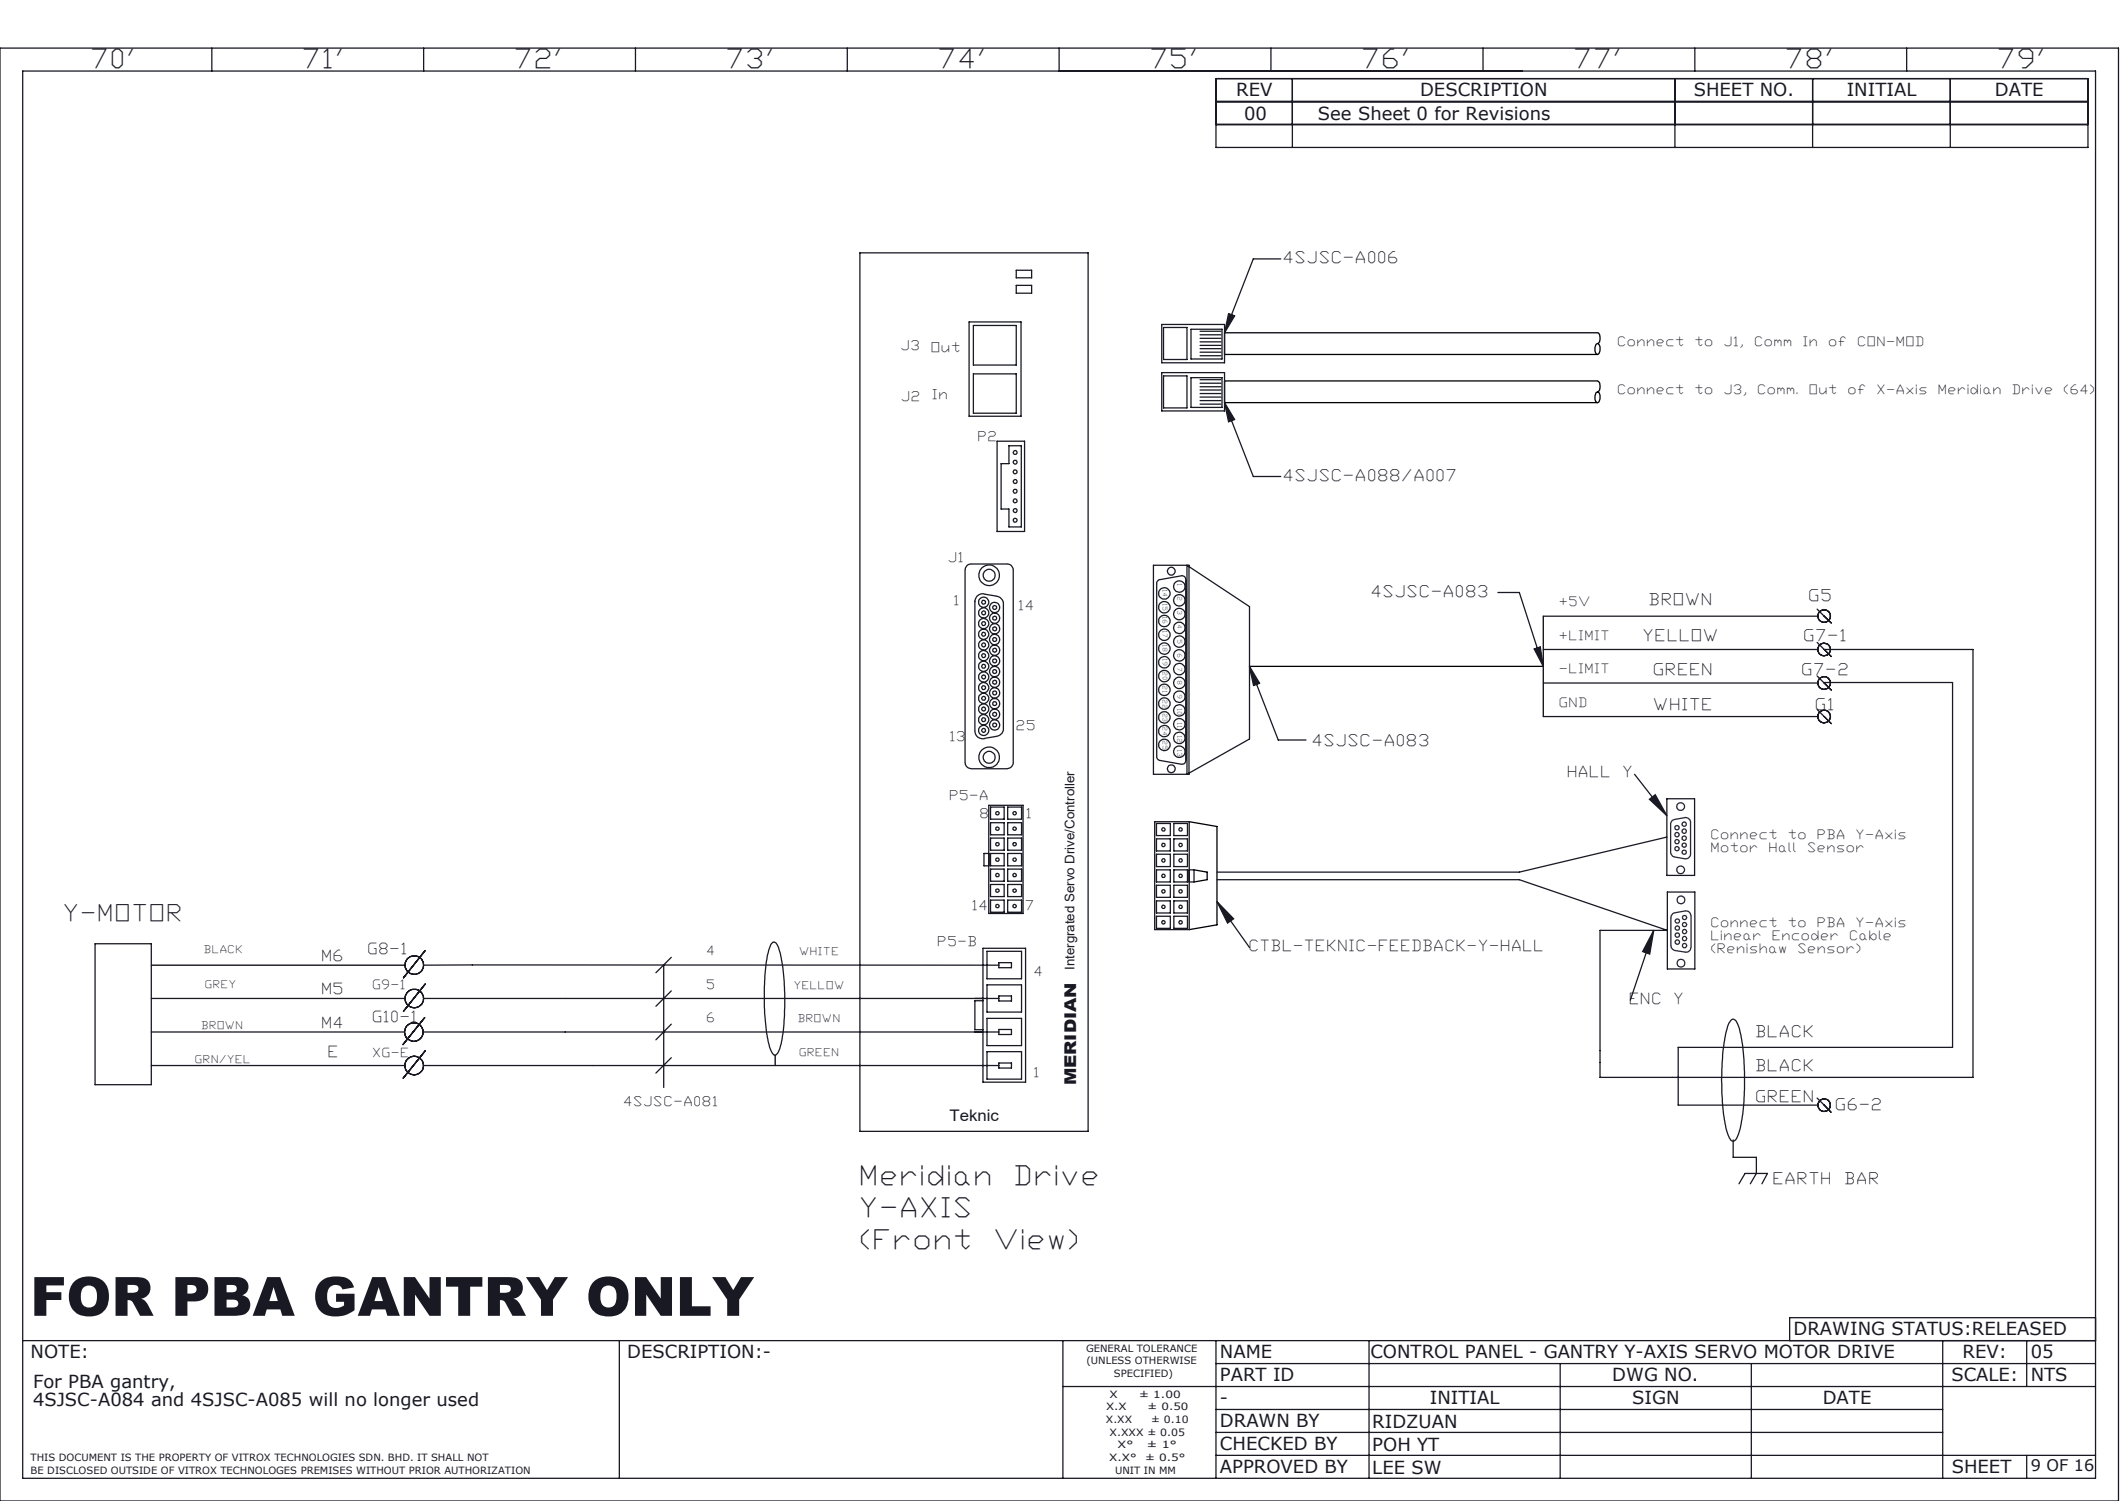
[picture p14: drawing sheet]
<svg xmlns="http://www.w3.org/2000/svg" width="297mm" height="210mm" viewBox="0 0 297 210" stroke-linecap="round" stroke-linejoin="round" font-family="sans-serif">
<defs><g id="words">
<text font-size="7.6" fill="#191924" x="4.2" y="184.1">FOR PBA GANTRY ONLY</text>
<g font-size="3.7" fill="#191924">
<text x="120.6" y="165.7">Meridian</text>
<text x="142.2" y="165.7">Drive</text>
<text x="120.6" y="170.2">Y-AXIS</text>
<text x="120.6" y="174.7">(Front</text>
<text x="139.4" y="174.7">View)</text>
</g>
<g font-size="3.6" fill="#191924">
<text x="13" y="9.6">70'</text>
<text x="42.6" y="9.6">71'</text>
<text x="72.3" y="9.6">72'</text>
<text x="101.9" y="9.6">73'</text>
<text x="131.5" y="9.6">74'</text>
<text x="161.2" y="9.6">75'</text>
<text x="190.8" y="9.6">76'</text>
<text x="220.4" y="9.6">77'</text>
<text x="250.1" y="9.6">78'</text>
<text x="279.7" y="9.6">79'</text>
</g>
<text font-size="3.2" fill="#191924" x="9.1" y="128.8">Y-MOTOR</text>
<g font-size="2.5" fill="#191924">
<text x="172.9" y="13.4">REV</text>
<text x="174.1" y="16.7">00</text>
<text x="184.4" y="16.8">See Sheet 0 for Revisions</text>
<text x="198.7" y="13.4">DESCRIPTION</text>
<text x="236.9" y="13.4">SHEET NO.</text>
<text x="258.3" y="13.4">INITIAL</text>
<text x="279.1" y="13.4">DATE</text>
<text x="4.3" y="190">NOTE:</text>
<text x="87.7" y="190">DESCRIPTION:-</text>
<text x="170.7" y="190">NAME</text>
<text x="191.7" y="190">CONTROL PANEL - GANTRY Y-AXIS SERVO MOTOR DRIVE</text>
<text x="250.9" y="186.8">DRAWING STATUS:RELEASED</text>
<text x="274.6" y="190">REV:</text>
<text x="284.1" y="190">05</text>
<text x="4.6" y="194.2">For PBA gantry,</text>
<text x="4.6" y="196.7">4SJSC-A084 and 4SJSC-A085 will no longer used</text>
<text x="170.7" y="196.4">-</text>
<text x="170.7" y="193.2">PART ID</text>
<text x="200" y="196.4">INITIAL</text>
<text x="225.6" y="193.2">DWG NO.</text>
<text x="228.3" y="196.4">SIGN</text>
<text x="255" y="196.4">DATE</text>
<text x="273" y="193.2">SCALE:</text>
<text x="284.1" y="193.2">NTS</text>
<text x="170.7" y="202.8">CHECKED BY</text>
<text x="170.7" y="199.6">DRAWN BY</text>
<text x="192" y="199.8">RIDZUAN</text>
<text x="192" y="203">POH YT</text>
<text x="170.7" y="206">APPROVED BY</text>
<text x="192" y="206.2">LEE SW</text>
<text x="273" y="206">SHEET</text>
</g>
<text font-size="2.3" fill="#191924" x="150.5" y="151.9" transform="rotate(-90 150.5 151.9)">MERIDIAN</text>
<g font-size="2.2" fill="#191924">
<text x="179.7" y="36.9">4SJSC-A006</text>
<text x="179.7" y="67.4">4SJSC-A088/A007</text>
<text x="191.9" y="83.5">4SJSC-A083</text>
<text x="230" y="89.7">YELLOW</text>
<text x="230.9" y="84.6">BROWN</text>
<text x="252.5" y="89.7">G7-1</text>
<text x="253.2" y="84">G5</text>
<text x="231.5" y="94.5">GREEN</text>
<text x="252.2" y="94.5">G7-2</text>
<text x="231.5" y="99.3">WHITE</text>
<text x="254.1" y="99.3">G1</text>
<text x="183.7" y="104.4">4SJSC-A083</text>
<text x="245.8" y="145.1">BLACK</text>
<text x="245.8" y="149.9">BLACK</text>
<text x="245.8" y="154.1">GREEN</text>
<text x="256.9" y="155.3">G6-2</text>
<text x="132.8" y="156.8">Teknic</text>
<text x="248.2" y="165.6">EARTH</text>
<text x="258.2" y="165.6">BAR</text>
<text x="284.1" y="205.8">9 OF 16</text>
</g>
<g font-size="2.1" fill="#191924">
<text x="219.4" y="108.8">HALL</text>
<text x="227.2" y="108.8">Y</text>
<text x="45.1" y="134.4">M6</text>
<text x="51.6" y="133.5">G8-1</text>
<text x="174.9" y="133">CTBL-TEKNIC-FEEDBACK-Y-HALL</text>
<text x="45.1" y="143.9">M4</text>
<text x="45.1" y="139.1">M5</text>
<text x="52.2" y="143">G10-1</text>
<text x="228.1" y="140.4">ENC</text>
<text x="234.3" y="140.4">Y</text>
<text x="46" y="147.8">E</text>
</g>
<text font-size="1.9" fill="#191924" x="150.3" y="135.7" transform="rotate(-90 150.3 135.7)">Intergrated Servo Drive/Controller</text>
<g font-size="1.8" fill="#191924">
<text x="126.2" y="48.9">J3</text>
<text x="130.4" y="49.2">Out</text>
<text x="226.4" y="48.4">Connect</text>
<text x="237.2" y="48.4">to</text>
<text x="241.3" y="48.4">J1,</text>
<text x="245.6" y="48.4">Comm</text>
<text x="252.3" y="48.4">In</text>
<text x="255.9" y="48.4">of</text>
<text x="260" y="48.4">CON-MOD</text>
<text x="126.2" y="56.1">J2</text>
<text x="130.5" y="55.9">In</text>
<text x="226.4" y="55.1">Connect</text>
<text x="237.2" y="55.1">to</text>
<text x="241.3" y="55.1">J3,</text>
<text x="246" y="55.1">Comm.</text>
<text x="253.2" y="55.1">Out</text>
<text x="258.6" y="55.1">of</text>
<text x="262.7" y="55.1">X-Axis</text>
<text x="271.3" y="55.1">Meridian</text>
<text x="281.6" y="55.1">Drive</text>
<text x="288.8" y="55.1">(64)</text>
<text x="136.9" y="61.6">P2</text>
<text x="132.8" y="78.6">J1</text>
<text x="133.6" y="84.6">1</text>
<text x="142.6" y="85.3">14</text>
<text x="218.3" y="84.8">+5V</text>
<text x="218.3" y="89.5">+LIMIT</text>
<text x="218.3" y="94.2">-LIMIT</text>
<text x="218.3" y="98.9">GND</text>
<text x="133" y="103.7">13</text>
<text x="142.3" y="102.1">25</text>
<text x="133" y="111.9">P5-A</text>
<text x="137.2" y="114.4">8</text>
<text x="143.7" y="114.4">1</text>
<text x="239.5" y="117.4">Connect</text>
<text x="239.5" y="119.2">Motor</text>
<text x="247.6" y="119.2">Hall</text>
<text x="250.3" y="117.4">to</text>
<text x="253" y="119.2">Sensor</text>
<text x="254.4" y="117.4">PBA</text>
<text x="259.8" y="117.4">Y-Axis</text>
<text x="136.2" y="127.3">14</text>
<text x="143.6" y="127.3">7</text>
<text x="239.5" y="129.7">Connect</text>
<text x="239.5" y="131.5">Linear</text>
<text x="248" y="131.5">Encoder</text>
<text x="250.3" y="129.7">to</text>
<text x="254.4" y="129.7">PBA</text>
<text x="258.9" y="131.5">Cable</text>
<text x="259.8" y="129.7">Y-Axis</text>
<text x="99" y="133.6">4</text>
<text x="131.3" y="132.4">P5-B</text>
<text x="144.8" y="136.6">4</text>
<text x="239.5" y="133.3">(Renishaw</text>
<text x="251.6" y="133.3">Sensor)</text>
<text x="52.2" y="138.3">G9-1</text>
<text x="99" y="143">6</text>
<text x="99" y="138.3">5</text>
<text x="87.4" y="154.7">4SJSC-A081</text>
<text x="144.8" y="150.6">1</text>
</g>
<text font-size="1.7" fill="#191924" x="52.2" y="147.9">XG-E</text>
<g font-size="1.5" fill="#191924">
<text x="28.6" y="133.3">BLACK</text>
<text x="111.9" y="133.7">WHITE</text>
<text x="28.3" y="144">BROWN</text>
<text x="28.8" y="138.2">GREY</text>
<text x="111.2" y="138.3">YELLOW</text>
<text x="111.8" y="143">BROWN</text>
<text x="27.4" y="148.7">GRN/YEL</text>
<text x="111.9" y="147.7">GREEN</text>
</g>
<g font-size="1.4" fill="#191924">
<text x="151.9" y="189.1">GENERAL TOLERANCE</text>
<text x="152" y="190.9">(UNLESS OTHERWISE</text>
<text x="154.7" y="197.3">X.X</text>
<text x="155.2" y="195.5">X</text>
<text x="155.8" y="192.7">SPECIFIED)</text>
<text x="159.4" y="195.5">± 1.00</text>
<text x="160.5" y="197.3">± 0.50</text>
<text x="154.7" y="199.1">X.XX</text>
<text x="155.2" y="200.9">X.XXX ± 0.05</text>
<text x="156.4" y="202.6">X°</text>
<text x="160.4" y="202.6">± 1°</text>
<text x="161.1" y="199.1">± 0.10</text>
<text x="4.3" y="204.4">THIS DOCUMENT IS THE PROPERTY OF VITROX TECHNOLOGIES SDN. BHD. IT SHALL NOT</text>
<text x="4.3" y="206.2">BE DISCLOSED OUTSIDE OF VITROX TECHNOLOGES PREMISES WITHOUT PRIOR AUTHORIZATION</text>
<text x="155.2" y="204.4">X.X°</text>
<text x="156" y="206.2">UNIT IN MM</text>
<text x="160.2" y="204.4">± 0.5°</text>
</g>
<g font-size=".9" fill="#191924">
<text x="162.7" y="82.5" transform="rotate(90 162.7 82.5)">14</text>
<text x="164.7" y="81.7" transform="rotate(90 164.7 81.7)">1</text>
<text x="164.7" y="83.6" transform="rotate(90 164.7 83.6)">2</text>
<text x="162.7" y="84.4" transform="rotate(90 162.7 84.4)">15</text>
<text x="162.7" y="86.4" transform="rotate(90 162.7 86.4)">16</text>
<text x="162.7" y="88.3" transform="rotate(90 162.7 88.3)">17</text>
<text x="164.7" y="85.5" transform="rotate(90 164.7 85.5)">3</text>
<text x="164.7" y="87.4" transform="rotate(90 164.7 87.4)">4</text>
<text x="164.7" y="89.6" transform="rotate(90 164.7 89.6)">5</text>
<text x="162.7" y="90.2" transform="rotate(90 162.7 90.2)">18</text>
<text x="162.7" y="92.2" transform="rotate(90 162.7 92.2)">19</text>
<text x="162.7" y="94.1" transform="rotate(90 162.7 94.1)">20</text>
<text x="164.7" y="91.5" transform="rotate(90 164.7 91.5)">6</text>
<text x="164.7" y="93.4" transform="rotate(90 164.7 93.4)">7</text>
<text x="164.7" y="95.3" transform="rotate(90 164.7 95.3)">8</text>
<text x="162.7" y="96" transform="rotate(90 162.7 96)">21</text>
<text x="162.7" y="97.9" transform="rotate(90 162.7 97.9)">22</text>
<text x="162.7" y="99.9" transform="rotate(90 162.7 99.9)">23</text>
<text x="162.7" y="101.8" transform="rotate(90 162.7 101.8)">24</text>
<text x="164.7" y="97.3" transform="rotate(90 164.7 97.3)">9</text>
<text x="164.7" y="99.2" transform="rotate(90 164.7 99.2)">10</text>
<text x="164.7" y="101.1" transform="rotate(90 164.7 101.1)">11</text>
<text x="162.7" y="103.7" transform="rotate(90 162.7 103.7)">25</text>
<text x="164.7" y="103" transform="rotate(90 164.7 103)">12</text>
<text x="164.7" y="104.9" transform="rotate(90 164.7 104.9)">13</text>
</g>
</g></defs>
<path d="M223.3 48.1a.45 .45 0 0 1 .5 .2 .45 .45 0 0 1 0 .5v.2a.38 .38 0 0 1-.1 .4 .38 .38 0 0 1-.4 .1l-.2-.4v-.5zM223.3 54.9a.35 .35 0 0 1 .4 0 .35 .35 0 0 1 .1 .4v.4a.47 .47 0 0 1-.5 .6l-.2-.4v-.5zM223.5 48.1a1.06 1.06 0 0 0 .1-1.5h-52.3v3h52.2M223.5 54.8a.98 .98 0 0 0 .1-1.4l-.1-.1h-52.2v3h52.2M174.8 93.2h41.1M215.9 86.2v14.1M166.4 115l3.9 .6v13.8l-3.9 .7M21.2 135h35.5M167 121.7l1.9 .3v1.1l-1.9 .3M108.4 147.6v1.5" fill="none" stroke="#000" stroke-width=".18"/>
<g fill="none" stroke="#191924" stroke-width=".18">
<path d="M0 6.7h296.4v203.3h-296.4zM3.2 9.9h290v196.9h-290zM29.6 6.7v3.2M59.3 6.7v3.2M88.9 6.7v3.2M118.5 6.7v3.2M148.2 6.7v3.2M170.1 11h122v9.6h-122zM170.1 14.2h122M170.1 17.4h122M177.8 6.7v3.2M180.8 11v9.6"/>
<path d="M207.5 6.7v3.2M234.3 11v9.6M237.1 6.7v3.2M253.6 11v9.6M266.7 6.7v3.2M272.8 11v9.6M120.3 35.4h31.9v122.9h-31.9zM142.2 37.8h2.1v1.1h-2.1zM142.2 39.9h2.1v1.1h-2.1zM179.2 36.2h-3.9l-3 7.8M135.6 45h7.2v13.2h-7.2zM136.2 45.5h6v5.6h-6z"/>
<path d="M136.2 52.3h6v5.5h-6zM162.5 45.4h8.8v5.4h-8.8zM162.5 52.1h8.8v5.4h-8.8zM162.8 45.8h3.3v4.5h-3.3zM162.8 52.6h3.3v4.5h-3.3zM166.6 46.1h4.4v4.1h-4.4zM166.6 52.8h4.4v4.2h-4.4zM167.9 48.8h2.9M167.9 49.3h2.9M167.9 49.8h2.9M167.9 47.3h2.9M167.9 46.3h2.9"/>
<path d="M167.9 46.8h2.9M167.9 47.8h2.9M167.9 48.3h2.9M167.9 55.6h2.9M167.9 56h2.9M167.9 56.5h2.9M167.9 54.1h2.9M167.9 53.1h2.9M167.9 53.6h2.9M167.9 54.6h2.9M167.9 55.1h2.9M171.3 56.3l1.4 2.4-.8 .3z"/>
<path d="M171.9 43.9l.8 .3-1.4 2.4zM172.3 58.9l3 7.8h3.9M139.5 61.7h3.8v12.7h-3.8zM141.1 62.4h1.8v11.3h-1.8v-2.5h-1v-6.3h1zM161.4 79.1h4.9v29.2h-4.9zM166.1 79.1l8.7 5.8v18.5l-8.7 4.9zM162 81.2l.2-.1 3-.5a.5 .5 0 0 1 .7 .5v25.3a.51 .51 0 0 1-.7 .5l-2.9-.5a.55 .55 0 0 1-.5-.5v-24.4zM174.8 93.2l1.4 2.4-.8 .3zM175.8 95.7l3 7.8h3.9M209.5 82.9h3l2.6 7.8M214.6 90.8l.9-.3 .4 2.7zM215.9 90.9h38.4"/>
<path d="M215.9 95.6h38.4M215.9 86.2h38.4M254.2 85.2l2 2M254.2 89.9l2 2M254.2 94.6l2 1.9M254.2 99.3l2 1.9M255.2 90.9h20.8v59.8h-52.2v-20.5h9.5l-20.8-7.1h-42.2M255.2 95.5h18v51h-38.4v8.1h19.5M138.3 119.4h-.6v1.7h.6M138.3 112.7h4.8v15.1h-4.8zM138.6 119.4h1.9v1.7h-1.9zM138.6 112.9h1.9v1.7h-1.9z"/>
<path d="M138.6 117.3h1.9v1.6h-1.9zM138.6 115.1h1.9v1.7h-1.9zM141 119.4h1.9v1.7h-1.9zM141 112.9h1.9v1.7h-1.9zM141 115.1h1.9v1.7h-1.9zM141 117.3h1.9v1.6h-1.9zM161.5 115h4.9v15.1h-4.9zM161.8 115.2h1.9v1.7h-1.9zM161.8 119.5h1.9v1.7h-1.9zM161.8 117.4h1.9v1.7h-1.9zM164.2 115.2h1.9v1.7h-1.9zM164.2 117.4h1.9v1.7h-1.9z"/>
<path d="M164.2 119.5h1.9v1.7h-1.9zM215.9 100.3h38.4M233.2 117.1l-20.7 4.9h-42.2M233.2 111.8h3.9v10.7h-3.9zM13.3 132h7.9v19.8h-7.9zM21.2 139.7h35.5M59.3 139.7h80.4M59.3 135h80.4M59.5 133l-3.1 3.8M92.9 135v17.1M93.9 133.9l-2.1 2.2M93.9 138.6l-2.1 2.2"/>
<path d="M107.9 132a.48 .48 0 0 1 .6-.2 .48 .48 0 0 1 .3 .5 23.9 23.9 0 0 1 1 8.3 20.3 20.3 0 0 1-.8 6.4l-.1 .1a.45 .45 0 0 1-.2 .4 .45 .45 0 0 1-.5 0h-.1a10.4 10.4 0 0 1-1-4.7 31.7 31.7 0 0 1 .5-10zM137.5 132.7h6v18.7h-6zM138.1 133.1h4.8v3.8h-4.8zM138.1 137.8h4.8v3.8h-4.8zM138.6 125.9h1.9v1.7h-1.9zM138.6 123.7h1.9v1.7h-1.9zM138.6 121.6h1.9v1.7h-1.9zM139.7 134.7h1.8v.7h-1.8zM139.7 139.3h1.8v.7h-1.8zM141 121.6h1.9v1.7h-1.9zM141 123.7h1.9v1.7h-1.9zM141 125.9h1.9v1.7h-1.9z"/>
<path d="M161.8 121.7h1.9v1.7h-1.9zM161.8 128.2h1.9v1.7h-1.9zM161.8 126h1.9v1.7h-1.9zM161.8 123.9h1.9v1.6h-1.9zM164.2 121.7h1.9v1.7h-1.9zM164.2 123.9h1.9v1.6h-1.9zM164.2 126h1.9v1.7h-1.9zM164.2 128.2h1.9v1.7h-1.9zM166.4 121.7h.6v1.7h-.6M233.3 124.8h3.8v10.8h-3.8zM21.2 144.4h35.4M56.7 149.1h-35.5"/>
<path d="M59.2 144.4h80.5M59.2 149.1h80.5M59.4 142.4l-3 3.7M59.5 147l-3.1 3.8M93.9 143.3l-2.1 2.2M93.9 148l-2.1 2.1M137.5 140h-1.1v4.1h1.1M138.1 142.5h4.8v3.8h-4.8zM138.1 147.1h4.8v3.9h-4.8zM139.7 144h1.8v.7h-1.8zM139.7 148.7h1.8v.7h-1.8zM242.1 142.8a.52 .52 0 0 1 .6-.1 .52 .52 0 0 1 .3 .4 21.4 21.4 0 0 1 1.1 7.2 24.7 24.7 0 0 1-1 8.7 .64 .64 0 0 1-.9 .6 6.4 6.4 0 0 1-1-3.3 35.5 35.5 0 0 1 .5-12.6z"/>
<path d="M242.5 159.5v2.4h3.2v2.3l-.8 1.4M254.2 153.6l2 2M243.3 165.6l.8-1.4h3.2l-.8 1.4M3.2 187.6h290M86.6 187.6v19.2M148.7 187.6v19.2M148.7 194h144.5M170.1 187.6v19.2M170.1 190.8h123.1M170.1 197.2h101.7M191.5 187.6v19.2M218.3 190.8v16"/>
<path d="M245 190.8v16M271.8 187.6v19.2M283.5 187.6v6.4M293.2 184.4h-42.8v3.2M170.1 200.4h101.7M170.1 203.6h123.1M283.5 203.6v3.2"/>
<circle cx="142" cy="72.8" r=".27"/>
<circle cx="142" cy="68.7" r=".27"/>
<circle cx="142" cy="66" r=".27"/>
<circle cx="142" cy="70.1" r=".27"/>
<circle cx="142" cy="67.4" r=".26"/>
<circle cx="142" cy="63.3" r=".26"/>
<circle cx="142" cy="71.4" r=".26"/>
<circle cx="142" cy="64.7" r=".26"/>
<circle cx="163.9" cy="79.9" r=".54"/>
<circle cx="162.9" cy="86.9" r=".81"/>
<circle cx="162.9" cy="96.5" r=".81"/>
<circle cx="162.9" cy="98.4" r=".8"/>
<circle cx="162.9" cy="88.8" r=".8"/>
<circle cx="162.9" cy="85" r=".8"/>
<circle cx="162.9" cy="83" r=".8"/>
<circle cx="162.9" cy="90.7" r=".8"/>
<circle cx="162.9" cy="94.6" r=".8"/>
<circle cx="162.9" cy="92.6" r=".8"/>
<circle cx="165" cy="84" r=".81"/>
<circle cx="165" cy="93.6" r=".8"/>
<circle cx="165" cy="95.5" r=".8"/>
<circle cx="165" cy="97.5" r=".8"/>
<circle cx="165" cy="85.9" r=".8"/>
<circle cx="165" cy="82.1" r=".8"/>
<circle cx="165" cy="89.8" r=".8"/>
<circle cx="165" cy="91.7" r=".8"/>
<circle cx="165" cy="87.9" r=".8"/>
<circle cx="165" cy="99.4" r=".8"/>
<circle cx="255.2" cy="95.6" r=".89"/>
<circle cx="255.2" cy="90.9" r=".89"/>
<circle cx="255.2" cy="86.2" r=".88"/>
<circle cx="139.5" cy="118.1" r=".24"/>
<circle cx="139.5" cy="113.8" r=".23"/>
<circle cx="139.5" cy="115.9" r=".23"/>
<circle cx="141.9" cy="118.1" r=".24"/>
<circle cx="141.9" cy="113.8" r=".23"/>
<circle cx="141.9" cy="115.9" r=".23"/>
<circle cx="162.7" cy="118.2" r=".24"/>
<circle cx="162.8" cy="116" r=".23"/>
<circle cx="162.9" cy="100.4" r=".8"/>
<circle cx="162.9" cy="102.3" r=".8"/>
<circle cx="162.9" cy="104.2" r=".8"/>
<circle cx="163.9" cy="107.6" r=".54"/>
<circle cx="165" cy="105.2" r=".8"/>
<circle cx="165" cy="103.2" r=".8"/>
<circle cx="165" cy="101.3" r=".8"/>
<circle cx="165.1" cy="118.2" r=".24"/>
<circle cx="165.2" cy="116" r=".23"/>
<circle cx="255.2" cy="100.3" r=".89"/>
<circle cx="58" cy="135" r="1.3"/>
<circle cx="139.5" cy="122.4" r=".24"/>
<circle cx="139.5" cy="126.8" r=".23"/>
<circle cx="139.5" cy="120.3" r=".23"/>
<circle cx="139.5" cy="124.6" r=".23"/>
<circle cx="141.9" cy="122.4" r=".24"/>
<circle cx="141.9" cy="126.8" r=".23"/>
<circle cx="141.9" cy="120.3" r=".23"/>
<circle cx="141.9" cy="124.6" r=".23"/>
<circle cx="162.7" cy="129" r=".24"/>
<circle cx="162.7" cy="122.5" r=".24"/>
<circle cx="162.8" cy="126.9" r=".23"/>
<circle cx="162.8" cy="124.7" r=".23"/>
<circle cx="162.8" cy="120.4" r=".23"/>
<circle cx="165.1" cy="122.5" r=".24"/>
<circle cx="165.1" cy="129" r=".24"/>
<circle cx="165.2" cy="126.9" r=".23"/>
<circle cx="165.2" cy="124.7" r=".23"/>
<circle cx="165.2" cy="120.4" r=".23"/>
<circle cx="57.9" cy="144.4" r="1.29"/>
<circle cx="57.9" cy="149.1" r="1.29"/>
<circle cx="255.2" cy="154.6" r=".86"/>
</g>
<g fill="none" stroke="#212142" stroke-width=".18">
<path d="M233.9 114.9l.4-.3 1.4-.2a.68 .68 0 0 1 .8 .7v4.3a.68 .68 0 0 1-.8 .7l-1.4-.2a.76 .76 0 0 1-.6-.7v-4zM234 127.8l1.7-.3a.73 .73 0 0 1 .9 .7v4.3a.73 .73 0 0 1-.9 .7l-1.3-.2a.74 .74 0 0 1-.6-.7v-3.9z"/>
<circle cx="234.6" cy="118.7" r=".31"/>
<circle cx="234.6" cy="117.8" r=".31"/>
<circle cx="234.6" cy="115.8" r=".31"/>
<circle cx="234.6" cy="116.8" r=".31"/>
<circle cx="235.1" cy="112.8" r=".54"/>
<circle cx="235.6" cy="116.3" r=".31"/>
<circle cx="235.6" cy="115.3" r=".29"/>
<circle cx="235.6" cy="118.3" r=".31"/>
<circle cx="235.6" cy="117.3" r=".31"/>
<circle cx="235.6" cy="119.2" r=".29"/>
<circle cx="234.7" cy="131.8" r=".31"/>
<circle cx="234.7" cy="130.8" r=".31"/>
<circle cx="234.7" cy="128.8" r=".29"/>
<circle cx="234.7" cy="129.8" r=".29"/>
<circle cx="235.1" cy="121.7" r=".54"/>
<circle cx="235.2" cy="134.8" r=".55"/>
<circle cx="235.2" cy="125.9" r=".55"/>
<circle cx="235.7" cy="131.3" r=".3"/>
<circle cx="235.7" cy="132.3" r=".3"/>
<circle cx="235.7" cy="130.3" r=".28"/>
<circle cx="235.7" cy="129.4" r=".28"/>
<circle cx="235.7" cy="128.4" r=".3"/>
</g>
<path d="M174.8 93.2l1.4 2.4-.8 .3zM214.6 90.8l.9-.3 .4 2.7zM171.3 56.3l1.4 2.4-.8 .3zM171.9 43.9l.8 .3-1.4 2.4z" fill-rule="evenodd" fill="#191924"/>
<g fill="none" stroke="#191924" stroke-width=".18">
<path d="M135.4 79l.3-.1h5.2a.84 .84 0 0 1 .8 .9v26.9a.9 .9 0 0 1-.8 .9h-5a.9 .9 0 0 1-.9-.9v-26.9v-.3zM136.4 84.1v18.1a1.07 1.07 0 0 0 1.4 1.1l1.5-.3a1.19 1.19 0 0 0 1.1-.8v-17.9a1.24 1.24 0 0 0-1.1-.9l-1.5-.3a1.1 1.1 0 0 0-1.4 1.2M228.7 108.3l4.5 5.8M230.8 111.8l.8-.6 1.6 2.9zM59.5 137.7l-3.1 3.8M170.3 126.1l2.3 2.4-.9 .6zM170.3 126.1l4.5 6.5M231.4 130.2l-.6 3.3-1-.4zM231.4 130.2l-3.3 9.7"/>
<circle cx="137.6" cy="96.2" r=".27"/>
<circle cx="137.6" cy="87.2" r=".27"/>
<circle cx="137.6" cy="91.7" r=".27"/>
<circle cx="137.6" cy="88.7" r=".27"/>
<circle cx="137.6" cy="84.3" r=".27"/>
<circle cx="137.6" cy="93.2" r=".27"/>
<circle cx="137.6" cy="99.2" r=".26"/>
<circle cx="137.6" cy="94.7" r=".26"/>
<circle cx="137.6" cy="85.8" r=".26"/>
<circle cx="137.6" cy="90.2" r=".26"/>
<circle cx="137.6" cy="97.7" r=".26"/>
<circle cx="137.6" cy="87.2" r=".72"/>
<circle cx="137.6" cy="91.7" r=".72"/>
<circle cx="137.6" cy="96.2" r=".72"/>
<circle cx="137.6" cy="99.2" r=".71"/>
<circle cx="137.6" cy="97.7" r=".71"/>
<circle cx="137.6" cy="94.7" r=".71"/>
<circle cx="137.6" cy="88.7" r=".71"/>
<circle cx="137.6" cy="85.7" r=".71"/>
<circle cx="137.6" cy="84.3" r=".71"/>
<circle cx="137.6" cy="93.2" r=".71"/>
<circle cx="137.6" cy="90.2" r=".71"/>
<circle cx="138.4" cy="80.5" r="1.43"/>
<circle cx="138.4" cy="80.5" r=".83"/>
<circle cx="139.1" cy="85" r=".27"/>
<circle cx="139.1" cy="92.5" r=".27"/>
<circle cx="139.1" cy="97" r=".27"/>
<circle cx="139.1" cy="94" r=".27"/>
<circle cx="139.1" cy="89.5" r=".27"/>
<circle cx="139.1" cy="98.4" r=".27"/>
<circle cx="139.1" cy="97" r=".73"/>
<circle cx="139.1" cy="85" r=".73"/>
<circle cx="139.1" cy="89.5" r=".73"/>
<circle cx="139.2" cy="91" r=".26"/>
<circle cx="139.2" cy="86.5" r=".26"/>
<circle cx="139.2" cy="88" r=".26"/>
<circle cx="139.2" cy="95.5" r=".26"/>
<circle cx="139.2" cy="99.9" r=".26"/>
<circle cx="139.2" cy="99.9" r=".72"/>
<circle cx="139.2" cy="88" r=".72"/>
<circle cx="139.2" cy="86.5" r=".72"/>
<circle cx="139.2" cy="91" r=".72"/>
<circle cx="139.2" cy="94" r=".72"/>
<circle cx="139.2" cy="95.5" r=".72"/>
<circle cx="139.2" cy="92.5" r=".72"/>
<circle cx="139.2" cy="98.5" r=".72"/>
<circle cx="137.6" cy="100.7" r=".27"/>
<circle cx="137.6" cy="102.2" r=".26"/>
<circle cx="137.6" cy="100.7" r=".72"/>
<circle cx="137.6" cy="102.2" r=".71"/>
<circle cx="138.4" cy="106" r="1.43"/>
<circle cx="138.4" cy="106" r=".83"/>
<circle cx="139.1" cy="101.4" r=".27"/>
<circle cx="139.1" cy="101.4" r=".73"/>
<circle cx="58" cy="139.7" r="1.3"/>
</g>
<path d="M231.4 130.2l-.6 3.3-1-.4zM230.8 111.8l.8-.6 1.6 2.9zM170.3 126.1l2.3 2.4-.9 .6z" fill="#191924"/>
<use href="#words"/>
</svg>
